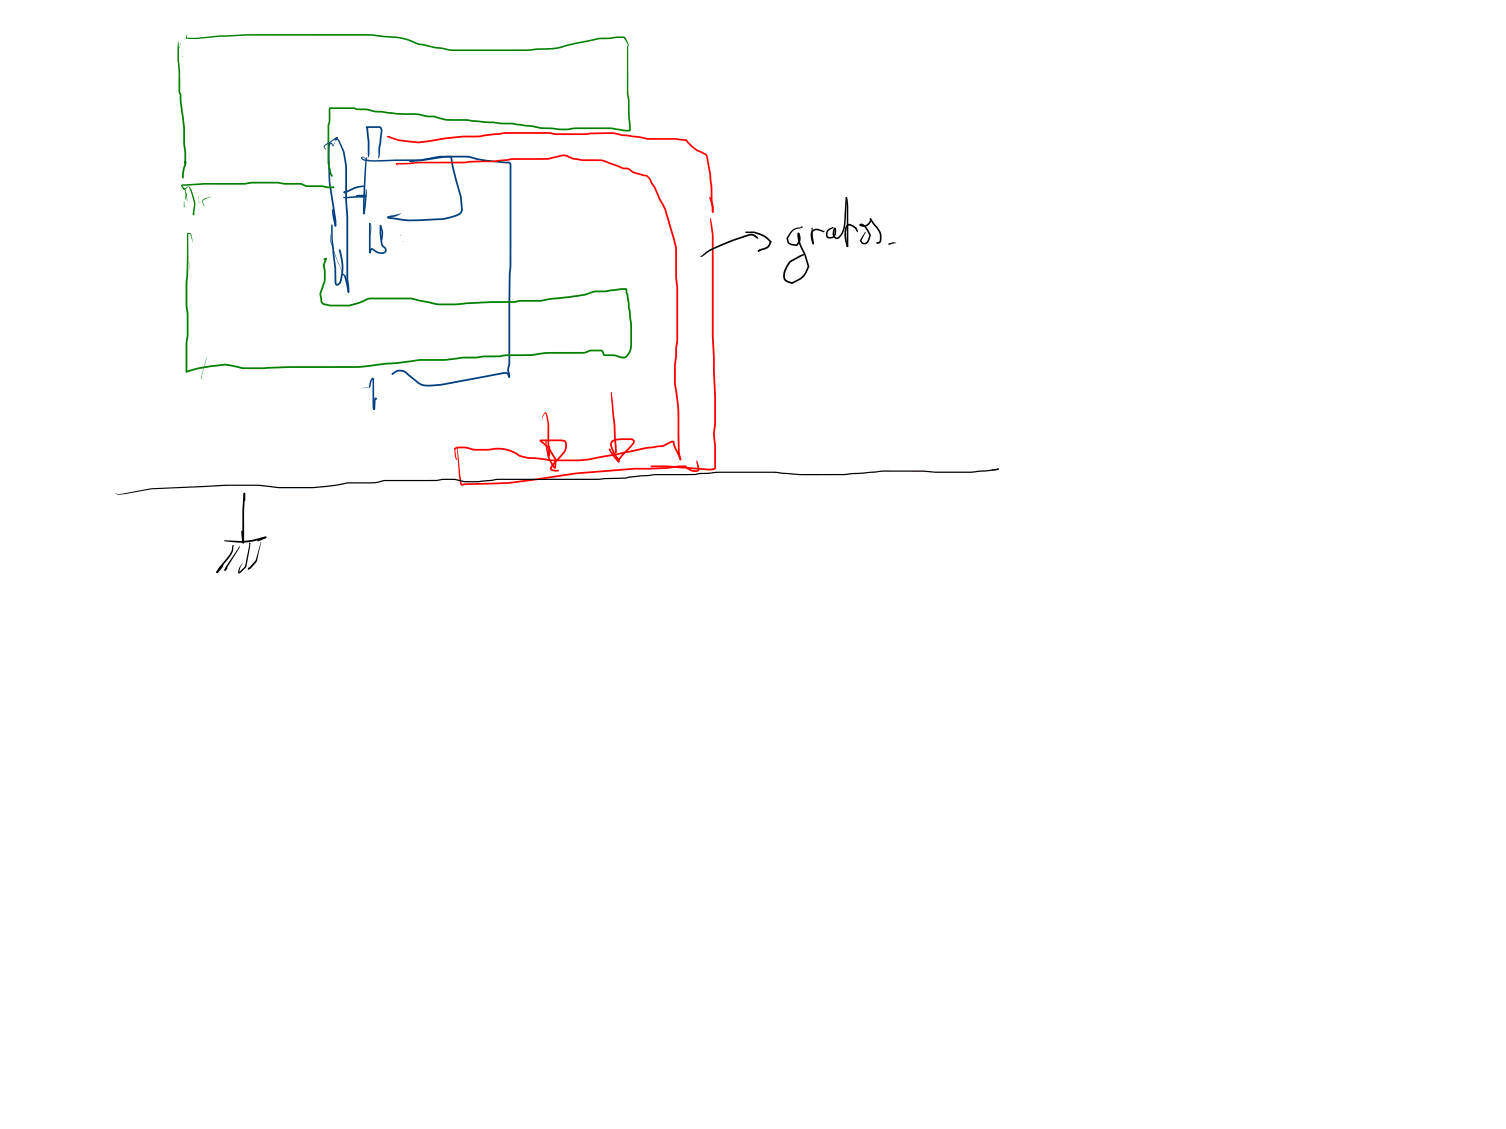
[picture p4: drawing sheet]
<svg xmlns="http://www.w3.org/2000/svg" width="452mm" height="339mm" viewBox="0 0 452 339" stroke-linecap="round" stroke-linejoin="round" font-family="sans-serif">
<g fill="#004080">
<path d="M119.9 70.5l.2-.1z" fill-rule="evenodd"/>
<path d="M119.9 70.6l.2 .1z" fill-rule="evenodd"/>
<path d="M120.8 72.5h.4z" fill-rule="evenodd"/>
</g>
<g fill="#004080">
<path d="M109.8 47.8l.4-.1-.3 .3z"/>
<path d="M109.7 47.3l.3 .1-.1 .6z"/>
<path d="M109.7 47.3h.2v.3h-.2z"/>
<path d="M109.7 47.3h.2l.1 .3-.7 12.5 .1 4-.3 .2-.2-.2v-4z"/>
<path d="M109.7 56.8h.2a18 18 0 0 1-.5 7l-.3 .5-.2-.2z"/>
<path d="M108.3 47.1l.7-.1 .5 .7-.5-.5-.5 .2 .7 .4 1.6 .2 16-.3a21.6 21.6 0 0 1 7.9-1l.6 .1 .2 .3 .7 3.5 2.2 8.4 .4 3.9-.5 1.1a12 12 0 0 1-7.2 2 44.3 44.3 0 0 1-14.2-.3l-.6-.2-.2-.3 .2-.3 .9 .3a44.3 44.3 0 0 0 14.7 .3l2-.3 3-.9 1-.5 .4-.9-.4-3.8-2.5-9.3-.2-2.6h-.5a21.5 21.5 0 0 0-7.8 1l-14.9 .3-2.2-.2-1-.3a.67 .67 0 0 1-.5-.9z"/>
<path d="M116.1 65.1l.3-.2 .2 .4-.3 .2z"/>
<path d="M116.2 65l4.1-1-.5 .3a5.4 5.4 0 0 1-3.2 1l-.2 .1z"/>
<path d="M122.7 48.4l.3-.2 1 .6-1.2-.2z"/>
<path d="M122.9 48.2l5.6-.7a47.8 47.8 0 0 1 12.3-.7l5.1 1.1 6.4 .6a.9 .9 0 0 1 1 .9v30.3l-.2 2.4-.1 27-.4 1.6 .4 2.2-.3 .4-.3-.2-.3-2.4 .3-1.6 .2-27 .2-2.4v-30.3l-.3-.4-8.7-.9a18 18 0 0 0-8.2-.8h-2.3l-10.3 1.4-.3-.3z"/>
<path d="M152.5 112.9l.5 .2-.1 .2-.5-.2z"/>
<path d="M117.5 112l.9-.7a3.1 3.1 0 0 1 3.6 .4l3.8 3.1 1.2 .5a14.5 14.5 0 0 0 5.4-.2l18.6-3.5 1.3 .2 .7 1.3-.4 .2-.6-1.1h-.9l-18.6 3.4a15.1 15.1 0 0 1-5.6 .2l-1.5-.6-3.7-3.1a2.62 2.62 0 0 0-2.9-.4l-1.1 .8-.4-.3z"/>
<path d="M108.4 116.5l2.6-.4z"/>
<path d="M111.4 113.5a.39 .39 0 0 1 .5-.2 .39 .39 0 0 1 .3 .4v8.4l.2 .6-.3 .3-.3-.2-.1-.7v-8.4h.1l-.4 .8-.4 1.6-.2 .1-.2-.3 .4-1.6z"/>
<path d="M112 122.5l.4 .2-.1 .2-.4-.2z"/>
<path d="M112.3 119.4l.5-.1 .3 .4-.3 .2-.2-.2h.1l-.2 2.8-.3 .5-.3-.3 .2-2.4z"/>
<path d="M103.1 57.4h.6a8.5 8.5 0 0 1 5.4-1.7v.5l-.2-.1a13.4 13.4 0 0 0-5.1 1.8h-.5l-.3-.2z"/>
<path d="M103 57.5l.3-.1 .2 .4-.3 .1z"/>
<path d="M103.2 57.4l.5 .4-.3 .3-.4-.3z"/>
<path d="M103 59.2l.9-.2-.8 .4z"/>
<path d="M103 59.2h.3v.2h-.3z"/>
<path d="M103 59.2l6.5-.7 .3 .3-.2 .3-.7 .2-5.4 .2-.5-.1z"/>
<path d="M109.3 58.8l.2-.3 .3 .3-.3 .3z"/>
<path d="M107 58.4l2.4 .1 .4 .3-.3 .2-2.5-.1-.3-.2z"/>
<path d="M100.6 42.4l-.8 1.5z"/>
<path d="M98.8 42.8a.91 .91 0 0 1 1.1 1.1l-.8-.8-.3 1.4v2.5l.3 7.8 1.8 11.3-.1 1.7-.2 .2-.3-.3v-1.5l-1.7-11.4-.3-9.5 .2-1.5z"/>
<path d="M99.7 62.7l.2 .2 1 4.8-.3 .3-.3-.2-.7-3.4-.1-1.5z"/>
<path d="M97.3 43.6l3.2-2.2 .8-.2-.1 .3-3.7 2.3-.2 .3 .5 .8-.7-.8z"/>
<path d="M100.3 41.5l1-.3-.1 .3-.6 .2a.83 .83 0 0 1 1.2 .4 15.9 15.9 0 0 1 2.2 8.8 106.8 106.8 0 0 0 .4 14.4v18.6l.4 2.6v1.1l-.3 .3-.3-.3-.3-3.7v-9.4a104.2 104.2 0 0 0-.4-14.5v-4.3a30.6 30.6 0 0 0-.8-10.3l-1.3-3.1a.58 .58 0 0 0-.9-.2l-.3-.3z"/>
<path d="M99.4 67.4l.3 .2-.4 4.9 1.4 4.3 1.9 4.8 1.1 1.1 1.1 4.9-.3 .3-.3-.2-1-4.7-.5-.9-2.2-5.3-1.4-4.3z"/>
<path d="M99.4 67.4l.3 .2 .1 4.2 1 8.6 .2 4.8 .8-.6a14.6 14.6 0 0 0 0-8.8l-.2-.8 .2-.3 .3 .2a16.6 16.6 0 0 1 .3 9.5 1.23 1.23 0 0 1-1.9 1l-.2-.8v-4.2l-1-8.6z"/>
<circle cx="101.2" cy="41.3" r=".18"/>
</g>
<g fill="#008000">
<path d="M54.7 17l.1 .2z" fill-rule="evenodd"/>
<path d="M54.4 16.8l.3 .2z" fill-rule="evenodd"/>
<path d="M53.7 14.3l.4-.3z" fill-rule="evenodd"/>
</g>
<g fill="#008000">
<path d="M54.1 12.9l-.3 1.5z"/>
<path d="M53.4 12.2l.6 9.3v5.9l.4 1 .1 2.7 1 7.2v4.7l.3 2.9v3.2l-.2 .3-.3-.3v-3.4l-.4-2.7v-4.7l-.9-7.2-.1-2.7-.4-1v-5.9l-.3-3.9z"/>
<path d="M55.3 48.4l.3-.3 .2 .3v.7l-.2 .3-.3-.3z"/>
<path d="M55.3 48.4l.3-.3 .2 .3v.7l-.6 2.8-.1 1.5-.3 .2-.2-.2v-1.3z"/>
<path d="M54.4 55.5l6.5-.6h12.5l2.2-.4h7.5l2.2 .4h3.7a3.5 3.5 0 0 1 2.6 .6l4.8 .1 3.6 .3 .3 .3-.3 .3h-1.6l-2-.4h-4.3l-1.9-.7h-4.7l-2.4-.4-7.5 .1-2.2 .3h-12.5l-6.2 .3 .5 .9 1.1-.8-.1 .5-.9 .7-.9-1z"/>
<path d="M99.9 55.9l.4 .3-.3 .3-.4-.3z"/>
<path d="M56 10.3l.3-.2-.3 .4-.1 1-.1-.1z"/>
<path d="M55.8 11.3h3.3l6.9-.7a350.7 350.7 0 0 1 29.6-.4h15.7l8.1 .8 3.8 1a11.1 11.1 0 0 0 4.8 1.4l7.5 1.4h22.4l9-.6 5.6-1.4 7.1-1.5 5.4-.4 2.4 .2 1.2 2.4-.3 .7 .1 13.8 .4 2.1 .2 9.2-1.6 .1-4.4-.7h-10.1l-3.6 .4-4.4-.4a16.7 16.7 0 0 1-5.6-.6l-5.8-.8h-3.5l-10.1-1-5.8-.1a23.3 23.3 0 0 0-6.4-1.1l-2.8-.6-6.2-.1-6.1-.7-2.7-.6h-2.8l-1.1-.4h-7l.1 3.6-.4 1.4v11.1l.6 3 .5 .9-.3 .4-.6-.9-.7-3.4v-11.1l.4-1.4 .1-3.9 .3-.2h7.1l1 .3 2.9 .1a17.1 17.1 0 0 0 5.5 .8l3.2 .4 4 .2a16.1 16.1 0 0 1 5.5 .7h2.1l1.4 .5a16.1 16.1 0 0 0 7 .5l11.3 1.1h3.5l6.2 .8a19.9 19.9 0 0 0 6.5 .7l3.7 .3 2.4-.4h10.7l5.6 .8-.3-8.8-.3-2.2v-13.5l.1-.7 .3-.3-1.3-2-2-.1-5.4 .4-7.1 1.4-5.6 1.5-9.1 .6h-22.4l-5.1-.8-3.7-.9a7.1 7.1 0 0 1-3.7-1.1l-3.6-1-8.1-.8h-37.4l-7.9 .3-6.9 .7-3-.1-.3-.1z"/>
<path d="M55.2 62l.7 .2-.6-.2-.1 .2z"/>
<path d="M55.1 60.5l.1 1.7z"/>
<path d="M55.8 58.1l-.2 2-.1-.7z"/>
<path d="M55.8 58.1l-.1 .9z"/>
<path d="M55.7 56.7l.6 3.8-.5-1.4a2.21 2.21 0 0 1-.1-2.4z"/>
<path d="M56.3 55.8a1.41 1.41 0 0 1 1.1 1.2l.3 .6a8.4 8.4 0 0 1 .3 7l-.2-.2 .3-2.7a7 7 0 0 0-.8-3.9l-.5-1.4z"/>
<path d="M57.9 63.8l.1-.1 .2 .1 .1 .6-.3 .2-.2-.2z"/>
<path d="M59.4 60.5l.8 .3z"/>
<path d="M59.4 58.7l.1 1.8z"/>
<path d="M60.9 59.8l2.3-.8-2.2 1.1-.1 .5 .3 1.3-.5-1.2z"/>
<path d="M60.3 113.4l.3-.1z"/>
<path d="M61.9 107.3l-1.6 6.2z"/>
<path d="M56.6 78.5l.4 2.6z"/>
<path d="M56.2 70l.2-.1a.83 .83 0 0 1 1 .6l.3 2.4-.6-2.5-.7-.2-.2 21.1 .3 3.2v6l-.3 2.6v8.4l-.3 .3-.3-.3v-8.4l.4-2.6v-2.9v-3.7l-.4-2.6v-6.1l.3-2.5z"/>
<path d="M55.8 111.3l4.1-1.2 6.8-.9a18.8 18.8 0 0 1 6.1 1h6.5l7.7-.4h20.5l18.2-2.1h1.7a45.7 45.7 0 0 0 11.2-.7h4.1l2.5-.3 4.5-.1 3.9-.3a23.4 23.4 0 0 0 6.7-.2l3.5-.5h11.2l1-.4a5.8 5.8 0 0 1 3.7-.3l1 .2 .6 1.2h1.2a9.5 9.5 0 0 1 4.1 .7 1.71 1.71 0 0 0 1.9-1.4l.5-1.9v-6.3l-.8-6.7-.6-3.1v-.6l-7.7 .7a5.5 5.5 0 0 0-3.2 .5l-1.4 .5-2.3 .4-8.8 1a15.1 15.1 0 0 1-5.4 .4h-2.9l-1.9 .4h-6.5l-10.9 .7h-4.8l-8.6-1.8-12.8 .1a18.6 18.6 0 0 1-5.8 2h-5.5l-1.3-.3a1.59 1.59 0 0 1-1.7-1.4l-.3-2.2 1.3-4v-2.5l-.3-1.9 .2-.3 .3 .2a11.1 11.1 0 0 1-.9 8.4l.4 2.8 .5 .3 1.8 .4h5.6l2.9-.8 3.4-1.3h12.2l7.8 1.7h5.6l10.9-.7h6.4l2-.3h6.2l2.6-.5 10.4-1.3 3.2-1 3.3-.1 4.5-.6 1.6-.1 .3 .3 .4 1.9 .7 4.8 .4 4v4.2a6.1 6.1 0 0 1-1.6 5.6l-.6 .3h-.7a11.9 11.9 0 0 0-5.5-.7l-.9-1.4h-3.1l-2.1 .7h-10.6l-4.9 .7h-7.7l-2.1 .4h-4.5l-2.5 .3h-4.1l-1.5 .3a60.3 60.3 0 0 1-11.3 .5l-18.2 2-15 .1a73.8 73.8 0 0 0-13.3 .3h-2.3a21.9 21.9 0 0 1-8.7-1h-1.1l-4.2 .5-3.7 .6-3.4 1-.3-.3z"/>
<path d="M97.7 77.3l.3 .2v.4l-.7 1.8-.3 .2-.2-.4z"/>
<path d="M97.1 77.6l.6-.3 .3 .3-.8 .5-.2-.3z"/>
</g>
<g fill="#f00">
<path d="M110.5 47.7v.2z" fill-rule="evenodd"/>
<path d="M110.1 48l.5-.1z" fill-rule="evenodd"/>
</g>
<g fill="#004080">
<path d="M110 38l.4 .6 .4 3.8v3.9l-.2 .7-.4 .4 .1-5-.6-4.2z"/>
<path d="M109.7 38.1l.3-.2 .2 .4-.2 .2z"/>
<path d="M109.8 38l3.9-.1a1.18 1.18 0 0 1 1 1.5l-.8 6.8-.4 1.3v-2.9l.7-5.3a.68 .68 0 0 0-.5-.9l-3.7 .1-.3-.3z"/>
<path d="M110.7 67l.2-.2 .4 .5v1.8l-.2 1.2-.6 .8 .4-.8 .2-1.2v-1.7z"/>
<path d="M110.7 67l.2-.2 .2 .2 .1 8.8-.3 .2-.3-.4z"/>
<path d="M110.8 75.5l.4 .3-.2 .2-.4-.2z"/>
<path d="M113.8 67.7l.3-.2 .2 .2v2.3l.3 2.7 .4 1a1.33 1.33 0 0 1 .9 1.8 1.33 1.33 0 0 1-1.9 .7l-1.4-.5-1.1-.8-.4 1-.2 .1-.2-.2 .6-1.4 1.6 .9a1.77 1.77 0 0 0 2.5-.1l-.1-.6-1-1a18.2 18.2 0 0 1-.5-5.9z"/>
<path d="M114.1 67.5l.2 .2-.2 .2-.3-.2z"/>
<path d="M113.8 67.7l.3-.2 .2 .1a5.9 5.9 0 0 1 .4 4.3l-.3 .3-.2-.2 .2-2.3z"/>
</g>
<g fill="#f00">
<path d="M116 41l.2-.3 1.1 .3-1.1 .2z"/>
<path d="M116 41l.3-.2 3.1 1 1.8 .2a21 21 0 0 0 10.3-.4l7.2-.9 5.2-.1 7.6-1h12.9l2.5 .4h8.7l7.8-.4 6.4 1.1a43.7 43.7 0 0 0 10.4 .7h2.4l3.3 .4 2.8 2.8 3.2 1.6 .5 1.4a67.4 67.4 0 0 1 1.2 12.8l.4 2.2v1.1l-.3 .2-.3-.2-.3-3.3a67.6 67.6 0 0 0-1.3-13.2l-.4-.7-2.5-1.2-1.1-.7-1.7-1.7-.4-.7-3.1-.3h-3.8a42.9 42.9 0 0 1-10.2-.9l-5.2-.8-7.8 .3h-8.7l-2.5-.3h-12.9l-7.6 1h-5.1l-6.2 .7a26.7 26.7 0 0 1-16.4-.7z"/>
<path d="M212.6 59.2l.2-.2a6.2 6.2 0 0 1 1.2 4.6l-.3 .3-.3-.2v-2z"/>
<path d="M118.7 49.1h.2l.5 .7-.7-.5z"/>
<path d="M118.7 49.1l4.3-.3a107.5 107.5 0 0 1 15-.3l10.2-.4 5.5-.7h10.4l4.1-1h1.4a18.2 18.2 0 0 0 9 1.4l2.2 .1 6 2.3 1.7 .2 .8 .5a8.7 8.7 0 0 0 4.1 1.5l.7 .2 1 1 1.5 2.6 1.4 3.4 1.7 3 2.9 10.1a17.8 17.8 0 0 1 .4 6.6v4l.3 3v15.7l-.7 7.5 .1 6.3a58.8 58.8 0 0 1 1 14.3l.1 5.4 .5 2.4-.3 .2a3.9 3.9 0 0 1-.7-2.6l-.1-8.3a49.8 49.8 0 0 0-1-11.6l-.1-6.2 .7-7.4v-15.8a57.4 57.4 0 0 1-.4-11.5l-3.2-11.7-1.6-3.1-1.5-3.5-1.5-2.6-.8-.8-2.1-.5a5 5 0 0 1-3.2-1.5l-1.9-.3-3.2-1.2a10.4 10.4 0 0 0-6.6-1.2 13.6 13.6 0 0 1-7.4-1.4h-1.1l-4.2 1-10.3 .1-5.6 .7-10.2 .3a136.5 136.5 0 0 0-17.3 .3l-1.9 .1z"/>
<path d="M136.3 134.3l1.2-.3a13.8 13.8 0 0 1 5 .7h3.6a12.7 12.7 0 0 1 10.1 1.9l2.3 .5a17.8 17.8 0 0 1 6 .6l.3 .1a49.3 49.3 0 0 0 15.5-1l4.5-.8 9.2-1.9 4.6-.6 2.2-1a.91 .91 0 0 1 1.1-.3 .91 .91 0 0 1 .4 1.1l1.9 4.1 .1 .5-.3 .2-1.9-3.9-.4-1.5-3 1.3-4.7 .6-9.1 2-4.5 .7a49.9 49.9 0 0 1-15.7 1h-.3a19.2 19.2 0 0 0-6.5-.7l-2.1-.6a11.2 11.2 0 0 0-9.7-1.8 12.3 12.3 0 0 1-6-.6l-2.5-.1-1.2 .3-.3-.2z"/>
<path d="M136.2 134.4l.2 .1-.4 .4z"/>
<path d="M136.2 134.4l.3 .3 .5 3.2-.3-.1-.2-.6z"/>
<path d="M137 134.1l.2 .1 .8 8.5 .5 2.5 2-.2a126.2 126.2 0 0 0 25.1-2.2l6.9-1 17.8-1.5h2.2a35.5 35.5 0 0 0 8.6-.4l2.7-.3h1.8l.2 .3-.2 .3-4.4 .3a41.1 41.1 0 0 1-10.2 .4l-18.4 1.4a181 181 0 0 1-25.2 3l-8.3 .2a.63 .63 0 0 1-.7 .2 .63 .63 0 0 1-.4-.6l-.4-2.3z"/>
<path d="M205.6 139.6l1.9 1.3 1.5 .1 .2-.5-.5-2.2 .2-.2 .7 1.7a1.09 1.09 0 0 1-.7 1.8l-1.4-.1-1.1-.5-1.1-1z"/>
<path d="M212.9 65.5l.2 .1-.1 .2z"/>
<path d="M212.9 65.5l.2 .1a27.1 27.1 0 0 1 .9 7.5v27.8l.7 18.1v8.3l-.4 2.7 .4 3.8v6.8l-.7 .4-1.2 .1-12.8-.9h-4.7l-.3-.3 .3-.3h4.7l12.8 1 1.4-.2-.1-7.1a12.7 12.7 0 0 1 0-5.6l.1-8.7-.8-18.1v-30.5z"/>
<path d="M162.6 124.9l.1 .1-.1 1.1z"/>
<path d="M163.3 123.8l.3-.1v.2l-1 1.2z"/>
<path d="M163.4 123.7h.2l.4 .5 .6 2.9 .2 9.6-.2 .3-.3-.2-.1-.7v-8.9l-.5-2.6z"/>
<path d="M164.6 136.4l.3 .3-.3 .3-.3-.3z"/>
<path d="M164.5 136.5l.4 .2-.2 .2-.4-.2z"/>
<path d="M164.7 133.8l.2 .1 .1 2.3-.1 .6-.3 .2-.2-.3z"/>
<path d="M183.3 117.7l.3 .2z"/>
<path d="M183.3 117.6l.1 .2z"/>
<path d="M183.2 117.7h.2l.3 1.9 .8 7.8 .4 6.6v1.7l-.3 .3-.2-.3z"/>
<path d="M184.5 134.9h.1a.74 .74 0 0 1 0 1.1l-.2-.3z"/>
<path d="M182.6 134.6l.7 .4-.6-.2z"/>
<path d="M182.6 134.7l.3-.1v.2l-.3 .1z"/>
<path d="M182.6 134.6h.3l2.9 3.9-.3 .2-.5-.3-1.3-1.7-.9-1.3z"/>
<path d="M185.4 138.2l.4 .3-.1 .2-.4-.2z"/>
<path d="M183.2 132.3a4.3 4.3 0 0 1 3.6-.8h2.4a1.05 1.05 0 0 1 1 .6 1.05 1.05 0 0 1-.1 1.1l-4.2 4.7a.52 .52 0 0 1-.7 .1 .52 .52 0 0 1-.1-.7l.4 .5 .9-1.5 3.3-3.4a.5 .5 0 0 0 .1-.6 .5 .5 0 0 0-.6-.3 10.4 10.4 0 0 0-5.3 .5l-.4 .6v.8l.7 1.6 1.5 2.6 .1 .4-.3 .2-1.8-2.9-.6-1.5a1.9 1.9 0 0 1 .1-2z"/>
<path d="M163.6 132.3l.2 .1-.1 1.1z"/>
<path d="M163.6 132.3h.1a13.2 13.2 0 0 0 2.7 7.8l.2 .2-.4 .3a10.8 10.8 0 0 1-2.6-8.3z"/>
<path d="M166.2 140.1l.4 .2-.1 .3-.4-.3z"/>
<path d="M166.3 137.8l.2-.3 .3 .3-.1 2.3-.3 .5-.3-.3z"/>
<path d="M161.8 132.2l.3-.3 .2 .2a11.3 11.3 0 0 1 4.2 5.1l.3 .6-.3 .2-2.3-3.6z"/>
<path d="M161.8 132.1l.3-.2 .2 .4-.2 .2z"/>
<path d="M161.9 132l6.2-.2a1.66 1.66 0 0 1 1.7 .6 1.66 1.66 0 0 1 .2 1.8l-.4 1.2a13.2 13.2 0 0 1-3.3 3.8l-.9 1.4 1 .3h1l.3 .2a2.03 2.03 0 0 1-2.8-.5l1-1.8 3.1-3.3a2.91 2.91 0 0 0 .2-3l-1.1-.1h-6l-.3-.2z"/>
</g>
<g fill="#000">
<path d="M253.8 59.1l.2 .2-.2 .2-.2-.2zM253.6 59.3l.2-.2 .2 .2 .3 2.9 .1 11.6-.3 .3-.2-.2v-12.4zM210.2 76.8v.3zM210.1 76.9l.2-.1a13.8 13.8 0 0 1 5.2-3.2l4.1-1.7 5.1-1.7 1.4 .1 1 .7 .3 .5-.4 .1-1.4-.9-1.1 .1a69 69 0 0 0-12.2 4.9l-1.7 1.2-.4 .2zM223.6 69.6v-.1a8.2 8.2 0 0 1 7.5 2.7l.2 .3-.4 .2a8.5 8.5 0 0 0-7.1-2.8zM223.6 69.6l.8 .1-.7 .1zM227.2 75.3l.2-.2 .4 .3-.4 .1zM227.2 75.3l.2-.2 .2 .2-.2 .2zM227.3 75.1l2.7-1.2 1.1-1.6a1.32 1.32 0 0 1-.3 1.6l-1.4 .9-2 .7zM236 71.2l.6 1.5a2.6 2.6 0 0 0 2.2 .6l.3 .3-.3 .2a2.69 2.69 0 0 1-2.8-1.2l-.2-1.1zM239.2 70l.2-.2a2.83 2.83 0 0 1-.4 4l-.3-.3a2.7 2.7 0 0 0 .6-3.2zM239.3 69.8l.4 .2-.2 .3-.4-.3z"/>
<path d="M239.3 69.8l.3 .2v.3a14.3 14.3 0 0 0 2.1 6.5l1 3.2-.3 .2-.2-.2a24.3 24.3 0 0 0-2.5-6.6l-.4-1.3a2.35 2.35 0 0 1 0-2.3zM240.2 67.9l.4 .3zM237.4 69.2a5.1 5.1 0 0 1 3.2-1l-.6 .3a3.2 3.2 0 0 0-2.7 1.4l-1.3 1.8-.1-.4zM243.4 68.3l.2 .1-.1 .3zM243.4 68.3l.2 .2 .5 4.5-.3 .3-.2-.2-.2-1.9zM243.5 69.1l.7-.4 .8-.1 2.2 .9-.2 .2-1.7-.6a1.38 1.38 0 0 0-1.4 .3 1.38 1.38 0 0 0-.3 1.5l.5 2.2-.4 .2a4.9 4.9 0 0 1-.3-4.1zM243.8 72.9l.3 .2-.3 .2-.2-.2zM249.4 68.3h.5zM248.2 68.8l1.6-.6-.1 .3-.8 .4a1.18 1.18 0 0 0-.8 1 1.18 1.18 0 0 0 .6 1.2 1.45 1.45 0 0 0 1.6-2l-.2-.6 .2-.2a1.98 1.98 0 0 1 .2 2.3 1.98 1.98 0 0 1-2.2 .9 1.67 1.67 0 0 1-.1-2.7zM253.6 59.3l.2-.2 .2 .2-.4 5.9a7.9 7.9 0 0 1-1.9 6.2 1.37 1.37 0 0 1-1.6-.1 1.37 1.37 0 0 1-.4-1.6l.4-1.3 .2-.1 .2 .2-.1 .2a1.74 1.74 0 0 0 .5 2.6 4.4 4.4 0 0 0 2.2-4.2zM254 67.4a2.66 2.66 0 0 1 3.2 2l-.1 .2a3.7 3.7 0 0 0-2.6-1.9l-.4 .3a5.8 5.8 0 0 0-.2 4.3l.4 1.6-.3 .2a9.3 9.3 0 0 1-.6-5.5zM253.9 73.7l.5 .2-.1 .2-.4-.2z"/>
<path d="M257.9 67.2l.2 .2a1.89 1.89 0 0 0 2.8-1.4l-.1-.3 .2-.3 .2 .2a2.15 2.15 0 0 1-1.1 2.2 2.15 2.15 0 0 1-2.4-.3zM257.7 67.3l.7-.2 .8 .3 1.5 2.3a1.9 1.9 0 0 1 0 2.4 1.44 1.44 0 0 1-1.4 1.2 1.44 1.44 0 0 1-1.5-1.1l.3-.2 .4 .5a.95 .95 0 0 0 1.1 .3 .95 .95 0 0 0 .6-.9l.4-1.3-.3-.7-1.2-1.9-.7-.4-.5 .1zM259.4 69.6l.2 .1-1.6 2.7-.2-.3zM260.8 65.7l.4-.2 .8 1.3a5.6 5.6 0 0 1 2.3 4.9l-.5 1.3-.5 .1-.6-.2 1-.6 .1-1.9a6.7 6.7 0 0 0-2.2-3.3zM262.9 72.7l.3 .2-.3 .1-.2-.1zM236.8 78.3l3-1.7 1.5-.5-.3 .5-3.8 2a7 7 0 0 0-1.9 4l.3 1.2 2.1 1.1-.3 .3-1.9-.8a2.42 2.42 0 0 1-.5-2.9l.7-1.6zM237.4 84.7a7.3 7.3 0 0 0 3.8-2.7l1-2.1 .2-.2 .2 .4a7.2 7.2 0 0 1-5.1 5.1l-.3-.3zM34.6 148l1 .2 2-.3a53.2 53.2 0 0 1 15.2-1.8l14.8-.7h4.4a52.8 52.8 0 0 1 11.5 .7h10.4l6.7-.7 3.5-.7h6.5l2.8-.3a10 10 0 0 1 5.1-.4l12.4-.1 2.4-.3a18.5 18.5 0 0 1 6.6 .7h3.5l5.8-.7h30.2l8-.4 1.4-.3 7.3-.7h12.1l7.2-.7h16.7l7.7 .7h13.2l11.9-1.1 26.4 .4 8-1 .2 .2-.9 .4-7.3 .7-26.4-.3-11.9 1h-13.3l-7.6-.7h-16.7l-7.2 .7-11.8 .1-7.5 .7-1.5 .3-8 .4h-30.2l-6.4 .7a15.7 15.7 0 0 1-6.5-.7h-3.4l-2 .3h-15.7l-2.7 .7h-8.3l-3.5 .8-6.8 .7h-5.5a47.4 47.4 0 0 1-10.9-.7l-9.9-.1-14.8 .8a87.4 87.4 0 0 0-16.7 1.9l-.8-.1zM73.3 147.8l.2 .2v1.1v.9l-.2 .3-.3-.3v-.9v-1.1zM73.2 148.7l.2 .1 .1 1.2-.2 .3-.3-.3zM73 147.9l.3-.1 .2 .2-.3 5v9.7l-.3 .4-.3-.3 .1-9.8zM299.1 140.7l.2-.2 .2 .2-.2 .2z"/>
<path d="M297.3 140.9l2-.4 .2 .2-1.8 .4h-.4zM67 168.9l.1 .1a4.7 4.7 0 0 1-1.8 2.9l-.4-.3zM64.8 171.7l.3-.3 .3 .3-.3 .2zM67.8 170.3l.2-.1 .2 .2-.7 .9-.2-.4zM67.3 162.1h.1a25.4 25.4 0 0 0 8-.1l4.2-1.1 .3 .3-.2 .2a22 22 0 0 1-12.4 .9zM67.3 162.2h.4l-.3 .2zM69.7 163.6h.5l-.3 .2v.4a4.3 4.3 0 0 1-1.5 3.6l-3.3 4.1-.2-.4 .7-1.3 2.4-2.7a4.6 4.6 0 0 0 1.6-3.3zM72.7 168.9l.1 .1a3.8 3.8 0 0 0-1 2.7l-.2 .3-.2-.5a4.2 4.2 0 0 1 1.3-2.6zM71.8 163.9l.2 .2-4.5 7.2-.2-.3 .5-1.1zM72.6 159.1l.2 .3 .4 3.4-.3 .3-.3-.3-.3-3.4zM71.7 171.6l1.9-1.8 .2 .4-1.5 1.4a.52 .52 0 0 1-.8 .3zM74.5 170.3l.3 .3-.2 .3-.3-.3z"/>
<path d="M74.6 162.9h.4zM74.8 162.9l.2 .2zM74.8 162.9l.3 .2-.2 1.1-1.1 5.9-.2 .1-.2-.2zM78.2 162.6l-.9 4.3a2.92 2.92 0 0 1-1.1 2.5l-1.4 1.4-.2 .1-.3-.3 2.3-2.4zM77.1 162.1l2.4-1.2 .4 .3-2.3 1.1-.4 .1z"/>
<circle cx="240.5" cy="68.1" r=".13"/>
<circle cx="249.7" cy="68.3" r=".13"/>
</g>
<g fill="#000">
<path d="M266.5 73l1.3-.3 .2 .2-1.5 .6-.2-.3z" fill-rule="evenodd"/>
<path d="M268.7 72.8v.1z" fill-rule="evenodd"/>
<path d="M267.7 72.7l1 .1v.1l-.9 .1z" fill-rule="evenodd"/>
</g>
</svg>
